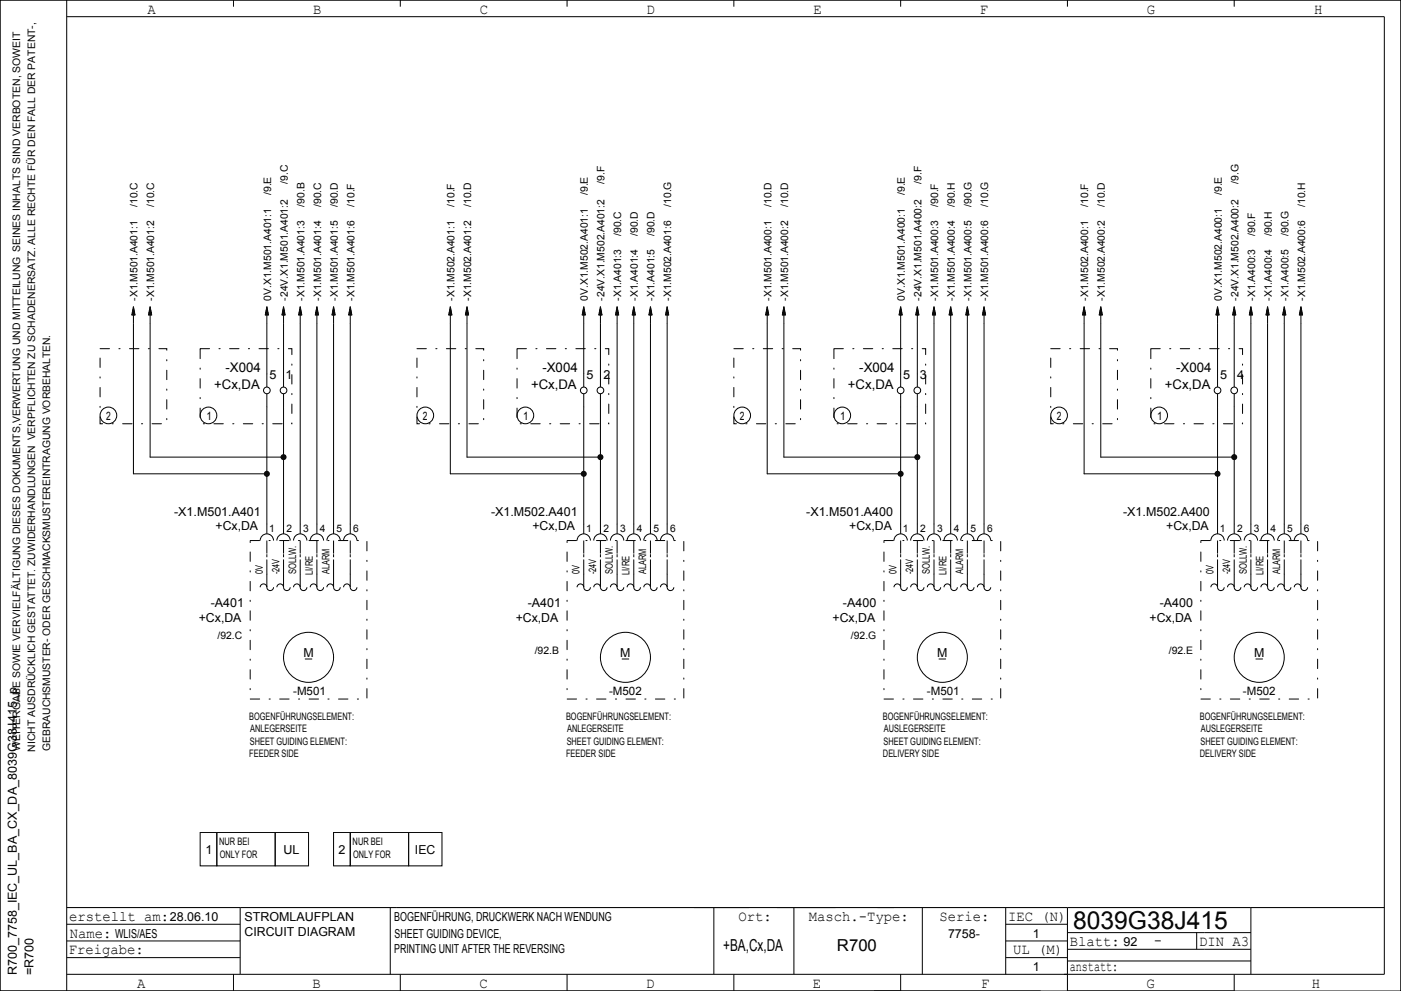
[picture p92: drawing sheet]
<svg xmlns="http://www.w3.org/2000/svg" width="420mm" height="297mm" viewBox="0 0 420 297" stroke-linecap="round" stroke-linejoin="round" font-family="sans-serif">
<defs><g id="words">
<text font-size="7.4" x="321.7" y="278.5">8039G38J415</text>
<g font-size="4.9">
<text x="216.8" y="285">+BA,Cx,DA</text>
<text x="250.9" y="285">R700</text>
</g>
<g font-size="4.4">
<text x="44.3" y="4.2">A</text>
<text x="93.8" y="4.2">B</text>
<text x="143.9" y="4.2">C</text>
<text x="193.9" y="4.2">D</text>
<text x="243.8" y="4.2">E</text>
<text x="293.8" y="4.2">F</text>
<text x="343.8" y="4.2">G</text>
<text x="394" y="4.2">H</text>
<text x="20.7" y="276">erstellt am:</text>
<text x="221.4" y="276">Ort:</text>
<text x="242.5" y="276">Masch.­Type:</text>
<text x="281.6" y="276">Serie:</text>
<text x="302.2" y="276">IEC (N)</text>
<text x="20.9" y="281">Name:</text>
<text x="20.6" y="286">Freigabe:</text>
<text x="303.7" y="286">UL (M)</text>
<text x="320.7" y="283.5">Blatt:</text>
<text x="346" y="283.2">­</text>
<text x="359.5" y="283.5">DIN A3</text>
<text x="320.7" y="291">anstatt:</text>
<text x="41.1" y="296">A</text>
<text x="93.7" y="296">B</text>
<text x="143.7" y="296">C</text>
<text x="193.7" y="296">D</text>
<text x="243.7" y="296">E</text>
<text x="294.1" y="296">F</text>
<text x="343.7" y="296">G</text>
<text x="393.3" y="296">H</text>
</g>
<g font-size="4">
<text x="67.6" y="111.6">­X004</text>
<text x="162.6" y="111.6">­X004</text>
<text x="257.6" y="111.6">­X004</text>
<text x="352.6" y="111.6">­X004</text>
<text x="64.2" y="116.4">+Cx,DA</text>
<text x="159.2" y="116.4">+Cx,DA</text>
<text x="254.2" y="116.4">+Cx,DA</text>
<text x="349.2" y="116.4">+Cx,DA</text>
</g>
<g font-size="3.7">
<text x="80.8" y="113.5">5</text>
<text x="85.6" y="113.5">1</text>
<text x="175.8" y="113.5">5</text>
<text x="180.9" y="113.5">2</text>
<text x="270.8" y="113.5">5</text>
<text x="275.8" y="113.5">3</text>
<text x="365.8" y="113.5">5</text>
<text x="370.9" y="113.5">4</text>
<text x="52.2" y="154.5">­X1.M501.A401</text>
<text x="147.2" y="154.5">­X1.M502.A401</text>
<text x="241.7" y="154.5">­X1.M501.A400</text>
<text x="336.7" y="154.5">­X1.M502.A400</text>
<text x="64.6" y="159">+Cx,DA</text>
<text x="159.6" y="159">+Cx,DA</text>
<text x="254.6" y="159">+Cx,DA</text>
<text x="349.6" y="159">+Cx,DA</text>
<text x="63.2" y="182">­A401</text>
<text x="158.2" y="182">­A401</text>
<text x="252.7" y="182">­A400</text>
<text x="347.7" y="182">­A400</text>
<text x="59.6" y="186.5">+Cx,DA</text>
<text x="154.6" y="186.5">+Cx,DA</text>
<text x="249.6" y="186.5">+Cx,DA</text>
<text x="344.6" y="186.5">+Cx,DA</text>
<text x="90.9" y="197">M</text>
<text x="186" y="197">M</text>
<text x="280.9" y="197">M</text>
<text x="376" y="197">M</text>
<text x="61.6" y="256">1</text>
<text x="85" y="256">UL</text>
<text x="101.5" y="256">2</text>
<text x="124.4" y="256">IEC</text>
<text x="50.9" y="276">28.06.10</text>
<text x="73.3" y="276">STROMLAUFPLAN</text>
<text x="118.2" y="276">BOGENFÜHRUNG, DRUCKWERK NACH WENDUNG</text>
<text x="34.5" y="281">WLIS/AES</text>
<text x="73.3" y="280.5">CIRCUIT DIAGRAM</text>
<text x="118.3" y="281">SHEET GUIDING DEVICE,</text>
<text x="284.2" y="281">7758­</text>
<text x="309.6" y="281">1</text>
<text x="118.2" y="285.5">PRINTING UNIT AFTER THE REVERSING</text>
<text x="336.8" y="283.5">92</text>
<text x="5" y="292.3" transform="rotate(-90 5 292.3)">R700_7758_IEC_UL_BA_CX_DA_8039G38J415_p</text>
<text x="10" y="292.2" transform="rotate(-90 10 292.2)">=R700</text>
<text x="309.6" y="291">1</text>
</g>
<g font-size="3.5">
<text x="31.8" y="125.9">2</text>
<text x="61.9" y="125.9">1</text>
<text x="126.8" y="125.9">2</text>
<text x="156.9" y="125.9">1</text>
<text x="221.8" y="125.9">2</text>
<text x="251.9" y="125.9">1</text>
<text x="316.8" y="125.9">2</text>
<text x="346.9" y="125.9">1</text>
<text x="87.9" y="208.4">­M501</text>
<text x="182.6" y="208.4">­M502</text>
<text x="277.9" y="208.4">­M501</text>
<text x="372.6" y="208.4">­M502</text>
</g>
<g font-size="3.1">
<text x="81.3" y="58.5" transform="rotate(-90 81.3 58.5)">/9.E</text>
<text x="86.3" y="55" transform="rotate(-90 86.3 55)">/9.C</text>
<text x="176.2" y="58.5" transform="rotate(-90 176.2 58.5)">/9.E</text>
<text x="181.2" y="55" transform="rotate(-90 181.2 55)">/9.F</text>
<text x="271.2" y="58.5" transform="rotate(-90 271.2 58.5)">/9.E</text>
<text x="276.3" y="55" transform="rotate(-90 276.3 55)">/9.F</text>
<text x="366.2" y="58.5" transform="rotate(-90 366.2 58.5)">/9.E</text>
<text x="371.2" y="55" transform="rotate(-90 371.2 55)">/9.G</text>
<text x="41.2" y="62" transform="rotate(-90 41.2 62)">/10.C</text>
<text x="46.3" y="62" transform="rotate(-90 46.3 62)">/10.C</text>
<text x="91.2" y="62" transform="rotate(-90 91.2 62)">/90.B</text>
<text x="96.2" y="62" transform="rotate(-90 96.2 62)">/90.C</text>
<text x="101.3" y="62" transform="rotate(-90 101.3 62)">/90.D</text>
<text x="106.2" y="62" transform="rotate(-90 106.2 62)">/10.F</text>
<text x="136.3" y="62" transform="rotate(-90 136.3 62)">/10.F</text>
<text x="141.3" y="62" transform="rotate(-90 141.3 62)">/10.D</text>
<text x="201.2" y="62" transform="rotate(-90 201.2 62)">/10.G</text>
<text x="231.2" y="62" transform="rotate(-90 231.2 62)">/10.D</text>
<text x="236.2" y="62" transform="rotate(-90 236.2 62)">/10.D</text>
<text x="281.2" y="62" transform="rotate(-90 281.2 62)">/90.F</text>
<text x="286.2" y="62" transform="rotate(-90 286.2 62)">/90.H</text>
<text x="291.3" y="62" transform="rotate(-90 291.3 62)">/90.G</text>
<text x="296.3" y="62" transform="rotate(-90 296.3 62)">/10.G</text>
<text x="326.2" y="62" transform="rotate(-90 326.2 62)">/10.F</text>
<text x="331.3" y="62" transform="rotate(-90 331.3 62)">/10.D</text>
<text x="391.2" y="62" transform="rotate(-90 391.2 62)">/10.H</text>
<text x="186.3" y="70.7" transform="rotate(-90 186.3 70.7)">/90.C</text>
<text x="191.2" y="70.7" transform="rotate(-90 191.2 70.7)">/90.D</text>
<text x="196.2" y="70.7" transform="rotate(-90 196.2 70.7)">/90.D</text>
<text x="376.2" y="70.7" transform="rotate(-90 376.2 70.7)">/90.F</text>
<text x="381.3" y="70.7" transform="rotate(-90 381.3 70.7)">/90.H</text>
<text x="386.3" y="70.7" transform="rotate(-90 386.3 70.7)">/90.G</text>
<text x="41.2" y="90.1" transform="rotate(-90 41.2 90.1)">­X1.M501.A401:1</text>
<text x="46.3" y="90.1" transform="rotate(-90 46.3 90.1)">­X1.M501.A401:2</text>
<text x="81.3" y="90.1" transform="rotate(-90 81.3 90.1)">0V.X1.M501.A401:1</text>
<text x="86.3" y="90.1" transform="rotate(-90 86.3 90.1)">­24V.X1.M501.A401:2</text>
<text x="91.2" y="90.1" transform="rotate(-90 91.2 90.1)">­X1.M501.A401:3</text>
<text x="96.2" y="90.1" transform="rotate(-90 96.2 90.1)">­X1.M501.A401:4</text>
<text x="101.3" y="90.1" transform="rotate(-90 101.3 90.1)">­X1.M501.A401:5</text>
<text x="106.2" y="90.1" transform="rotate(-90 106.2 90.1)">­X1.M501.A401:6</text>
<text x="136.3" y="90.1" transform="rotate(-90 136.3 90.1)">­X1.M502.A401:1</text>
<text x="141.3" y="90.1" transform="rotate(-90 141.3 90.1)">­X1.M502.A401:2</text>
<text x="176.2" y="90.1" transform="rotate(-90 176.2 90.1)">0V.X1.M502.A401:1</text>
<text x="181.2" y="90.1" transform="rotate(-90 181.2 90.1)">­24V.X1.M502.A401:2</text>
<text x="186.3" y="90.1" transform="rotate(-90 186.3 90.1)">­X1.A401:3</text>
<text x="191.2" y="90.1" transform="rotate(-90 191.2 90.1)">­X1.A401:4</text>
<text x="196.2" y="90.1" transform="rotate(-90 196.2 90.1)">­X1.A401:5</text>
<text x="201.2" y="90.1" transform="rotate(-90 201.2 90.1)">­X1.M502.A401:6</text>
<text x="231.2" y="90.1" transform="rotate(-90 231.2 90.1)">­X1.M501.A400:1</text>
<text x="236.2" y="90.1" transform="rotate(-90 236.2 90.1)">­X1.M501.A400:2</text>
<text x="271.2" y="90.1" transform="rotate(-90 271.2 90.1)">0V.X1.M501.A400:1</text>
<text x="276.3" y="90.1" transform="rotate(-90 276.3 90.1)">­24V.X1.M501.A400:2</text>
<text x="281.2" y="90.1" transform="rotate(-90 281.2 90.1)">­X1.M501.A400:3</text>
<text x="286.2" y="90.1" transform="rotate(-90 286.2 90.1)">­X1.M501.A400:4</text>
<text x="291.3" y="90.1" transform="rotate(-90 291.3 90.1)">­X1.M501.A400:5</text>
<text x="296.3" y="90.1" transform="rotate(-90 296.3 90.1)">­X1.M501.A400:6</text>
<text x="326.2" y="90.1" transform="rotate(-90 326.2 90.1)">­X1.M502.A400:1</text>
<text x="331.3" y="90.1" transform="rotate(-90 331.3 90.1)">­X1.M502.A400:2</text>
<text x="366.2" y="90.1" transform="rotate(-90 366.2 90.1)">0V.X1.M502.A400:1</text>
<text x="371.2" y="90.1" transform="rotate(-90 371.2 90.1)">­24V.X1.M502.A400:2</text>
<text x="376.2" y="90.1" transform="rotate(-90 376.2 90.1)">­X1.A400:3</text>
<text x="381.3" y="90.1" transform="rotate(-90 381.3 90.1)">­X1.A400:4</text>
<text x="386.3" y="90.1" transform="rotate(-90 386.3 90.1)">­X1.A400:5</text>
<text x="391.2" y="90.1" transform="rotate(-90 391.2 90.1)">­X1.M502.A400:6</text>
<text x="80.7" y="159.5">1</text>
<text x="85.9" y="159.5">2</text>
<text x="90.9" y="159.5">3</text>
<text x="95.9" y="159.5">4</text>
<text x="100.9" y="159.5">5</text>
<text x="105.9" y="159.5">6</text>
<text x="175.7" y="159.5">1</text>
<text x="180.9" y="159.5">2</text>
<text x="185.9" y="159.5">3</text>
<text x="190.9" y="159.5">4</text>
<text x="195.9" y="159.5">5</text>
<text x="200.9" y="159.5">6</text>
<text x="270.7" y="159.5">1</text>
<text x="275.9" y="159.5">2</text>
<text x="280.9" y="159.5">3</text>
<text x="285.9" y="159.5">4</text>
<text x="290.9" y="159.5">5</text>
<text x="295.9" y="159.5">6</text>
<text x="365.7" y="159.5">1</text>
<text x="370.9" y="159.5">2</text>
<text x="375.9" y="159.5">3</text>
<text x="380.9" y="159.5">4</text>
<text x="385.9" y="159.5">5</text>
<text x="390.9" y="159.5">6</text>
<text x="78.7" y="172.1" transform="rotate(-90 78.7 172.1)">0V</text>
<text x="83.8" y="172.1" transform="rotate(-90 83.8 172.1)">­24V</text>
<text x="88.7" y="172.1" transform="rotate(-90 88.7 172.1)">SOLLW.</text>
<text x="93.7" y="172.3" transform="rotate(-90 93.7 172.3)">LI/RE</text>
<text x="98.8" y="172" transform="rotate(-90 98.8 172)">ALARM</text>
<text x="173.8" y="172.1" transform="rotate(-90 173.8 172.1)">0V</text>
<text x="178.7" y="172.1" transform="rotate(-90 178.7 172.1)">­24V</text>
<text x="183.7" y="172.1" transform="rotate(-90 183.7 172.1)">SOLLW.</text>
<text x="188.8" y="172.3" transform="rotate(-90 188.8 172.3)">LI/RE</text>
<text x="193.7" y="172" transform="rotate(-90 193.7 172)">ALARM</text>
<text x="268.7" y="172.1" transform="rotate(-90 268.7 172.1)">0V</text>
<text x="273.8" y="172.1" transform="rotate(-90 273.8 172.1)">­24V</text>
<text x="278.7" y="172.1" transform="rotate(-90 278.7 172.1)">SOLLW.</text>
<text x="283.7" y="172.3" transform="rotate(-90 283.7 172.3)">LI/RE</text>
<text x="288.7" y="172" transform="rotate(-90 288.7 172)">ALARM</text>
<text x="363.8" y="172.1" transform="rotate(-90 363.8 172.1)">0V</text>
<text x="368.8" y="172.1" transform="rotate(-90 368.8 172.1)">­24V</text>
<text x="373.8" y="172.1" transform="rotate(-90 373.8 172.1)">SOLLW.</text>
<text x="378.7" y="172.3" transform="rotate(-90 378.7 172.3)">LI/RE</text>
<text x="383.8" y="172" transform="rotate(-90 383.8 172)">ALARM</text>
<text x="65.2" y="191.6">/92.C</text>
<text x="255.1" y="191.6">/92.G</text>
<text x="160.3" y="196">/92.B</text>
<text x="350.4" y="196">/92.E</text>
<text x="74.7" y="215.7">BOGENFÜHRUNGSELEMENT:</text>
<text x="169.7" y="215.7">BOGENFÜHRUNGSELEMENT:</text>
<text x="264.7" y="215.7">BOGENFÜHRUNGSELEMENT:</text>
<text x="359.7" y="215.7">BOGENFÜHRUNGSELEMENT:</text>
<text x="75" y="219.5">ANLEGERSEITE</text>
<text x="170" y="219.5">ANLEGERSEITE</text>
<text x="265" y="219.5">AUSLEGERSEITE</text>
<text x="360" y="219.5">AUSLEGERSEITE</text>
<text x="6" y="225" transform="rotate(-90 6 225)">WEITERGABE SOWIE VERVIELFÄLTIGUNG DIESES DOKUMENTS,VERWERTUNG UND MITTEILUNG SEINES INHALTS SIND VERBOTEN, SOWEIT</text>
<text x="10.5" y="225.3" transform="rotate(-90 10.5 225.3)">NICHT AUSDRÜCKLICH GESTATTET. ZUWIDERHANDLUNGEN VERPFLICHTEN ZU SCHADENERSATZ. ALLE RECHTE FÜR DEN FALL DER PATENT­,</text>
<text x="15" y="225.1" transform="rotate(-90 15 225.1)">GEBRAUCHSMUSTER­ ODER GESCHMACKSMUSTEREINTRAGUNG VORBEHALTEN.</text>
<text x="74.7" y="227">FEEDER SIDE</text>
<text x="74.9" y="223.3">SHEET GUIDING ELEMENT:</text>
<text x="169.7" y="227">FEEDER SIDE</text>
<text x="169.9" y="223.3">SHEET GUIDING ELEMENT:</text>
<text x="264.7" y="227">DELIVERY SIDE</text>
<text x="264.9" y="223.3">SHEET GUIDING ELEMENT:</text>
<text x="359.7" y="227">DELIVERY SIDE</text>
<text x="359.9" y="223.3">SHEET GUIDING ELEMENT:</text>
<text x="65.7" y="253.3">NUR BEI</text>
<text x="65.9" y="257">ONLY FOR</text>
<text x="105.7" y="253.3">NUR BEI</text>
<text x="105.9" y="257">ONLY FOR</text>
</g>
</g></defs>
<path d="M30 104.5h20v22.5h-20zM60 104.5h27.5v22.5h-27.5zM125 104.5h20v22.5h-20zM155 104.5h27.5v22.5h-27.5zM220 104.5h20v22.5h-20zM250 104.5h27.5v22.5h-27.5zM315 104.5h20v22.5h-20zM345 104.5h27.5v22.5h-27.5zM75 162h35v47.5h-35zM170 162h35v47.5h-35zM265 162h35v47.5h-35zM360 162h35v47.5h-35z" fill="none" stroke="#000" stroke-width=".3" stroke-dasharray="2.8 2.8 .4 2.8"/>
<g fill="none" stroke="#000" stroke-width=".3" stroke-dasharray="4.2 1.8">
<path d="M80 172v-5M85 172v-5M90 172v-5M95 172v-5M100 172v-5M105 172v-5M175 172v-5M180 172v-5M185 172v-5M190 172v-5M195 172v-5M200 172v-5"/>
<path d="M270 172v-5M275 172v-5M280 172v-5M285 172v-5M290 172v-5M295 172v-5M365 172v-5M370 172v-5M375 172v-5M380 172v-5M385 172v-5M390 172v-5"/>
</g>
<g fill="none" stroke="#000" stroke-width=".3">
<path d="M0 0h420v297h-420zM20 0v297M20 5h395v287h-395M70 0v2M120 0v2M170 0v2M220 0v2M270 0v2M320 0v2M370 0v2M39.6 94.1v.4M39.7 93.5v1"/>
<path d="M39.8 93v1.5M39.9 92.6v1.9M40 91.9v50.1h40M40 91.9l-.5 2.6M40 91.9l.5 2.6M40.1 92.5v2M40.2 93v1.5M40.3 93.5v1M40.4 94.1v.4M44.6 94.1v.4M44.7 93.5v1M44.8 93v1.5"/>
<path d="M44.9 92.6v1.9M45 91.9v45.1h40M45 91.9l-.5 2.6M45 91.9l.5 2.6M45.1 92.5v2M45.2 93v1.5M45.3 93.5v1M45.4 94.1v.4M79.6 94.1v.4M79.7 93.5v1M79.8 93v1.5M79.9 92.6v1.9"/>
<path d="M80 91.9v24.1M80 91.9l-.5 2.6M80 91.9l.5 2.6M80.1 92.5v2M80.2 93v1.5M80.3 93.5v1M80.4 94.1v.4M84.6 94.1v.4M84.7 93.5v1M84.8 93v1.5M84.9 92.6v1.9M85 91.9v24.1"/>
<path d="M85 91.9l-.5 2.6M85 91.9l.5 2.6M85.1 92.5v2M85.2 93v1.5M85.3 93.5v1M85.4 94.1v.4M89.6 94.1v.4M89.7 93.5v1M89.8 93v1.5M89.9 92.6v1.9M90 91.9v68.1M90 91.9l-.5 2.6"/>
<path d="M90 91.9l.5 2.6M90.1 92.5v2M90.2 93v1.5M90.3 93.5v1M90.4 94.1v.4M94.6 94.1v.4M94.7 93.5v1M94.8 93v1.5M94.9 92.6v1.9M95 91.9v68.1M95 91.9l-.5 2.6M95 91.9l.5 2.6"/>
<path d="M95.1 92.5v2M95.2 93v1.5M95.3 93.5v1M95.4 94.1v.4M99.6 94.1v.4M99.7 93.5v1M99.8 93v1.5M99.9 92.6v1.9M100 91.9v68.1M100 91.9l-.5 2.6M100 91.9l.5 2.6M100.1 92.5v2"/>
<path d="M100.2 93v1.5M100.3 93.5v1M100.4 94.1v.4M104.6 94.1v.4M104.7 93.5v1M104.8 93v1.5M104.9 92.6v1.9M105 91.9v68.1M105 91.9l-.5 2.6M105 91.9l.5 2.6M105.1 92.5v2M105.2 93v1.5"/>
<path d="M105.3 93.5v1M105.4 94.1v.4M134.6 94.1v.4M134.7 93.5v1M134.8 93v1.5M134.9 92.6v1.9M135 91.9v50.1h40M135 91.9l-.5 2.6M135 91.9l.5 2.6M135.1 92.5v2M135.2 93v1.5M135.3 93.5v1"/>
<path d="M135.4 94.1v.4M139.6 94.1v.4M139.7 93.5v1M139.8 93v1.5M139.9 92.6v1.9M140 91.9v45.1h40M140 91.9l-.5 2.6M140 91.9l.5 2.6M140.1 92.5v2M140.2 93v1.5M140.3 93.5v1M140.4 94.1v.4"/>
<path d="M174.6 94.1v.4M174.7 93.5v1M174.8 93v1.5M174.9 92.6v1.9M175 91.9v24.1M175 91.9l-.5 2.6M175 91.9l.5 2.6M175.1 92.5v2M175.2 93v1.5M175.3 93.5v1M175.4 94.1v.4M179.6 94.1v.4"/>
<path d="M179.7 93.5v1M179.8 93v1.5M179.9 92.6v1.9M180 91.9v24.1M180 91.9l-.5 2.6M180 91.9l.5 2.6M180.1 92.5v2M180.2 93v1.5M180.3 93.5v1M180.4 94.1v.4M184.6 94.1v.4M184.7 93.5v1"/>
<path d="M184.8 93v1.5M184.9 92.6v1.9M185 91.9v68.1M185 91.9l-.5 2.6M185 91.9l.5 2.6M185.1 92.5v2M185.2 93v1.5M185.3 93.5v1M185.4 94.1v.4M189.6 94.1v.4M189.7 93.5v1M189.8 93v1.5"/>
<path d="M189.9 92.6v1.9M190 91.9v68.1M190 91.9l-.5 2.6M190 91.9l.5 2.6M190.1 92.5v2M190.2 93v1.5M190.3 93.5v1M190.4 94.1v.4M194.6 94.1v.4M194.7 93.5v1M194.8 93v1.5M194.9 92.6v1.9"/>
<path d="M195 91.9v68.1M195 91.9l-.5 2.6M195 91.9l.5 2.6M195.1 92.5v2M195.2 93v1.5M195.3 93.5v1M195.4 94.1v.4M199.6 94.1v.4M199.7 93.5v1M199.8 93v1.5M199.9 92.6v1.9M200 91.9v68.1"/>
<path d="M200 91.9l-.5 2.6M200 91.9l.5 2.6M200.1 92.5v2M200.2 93v1.5M200.3 93.5v1M200.4 94.1v.4M229.6 94.1v.4M229.7 93.5v1M229.8 93v1.5M229.9 92.6v1.9M230 91.9v50.1h40M230 91.9l-.5 2.6"/>
<path d="M230 91.9l.5 2.6M230.1 92.5v2M230.2 93v1.5M230.3 93.5v1M230.4 94.1v.4M234.6 94.1v.4M234.7 93.5v1M234.8 93v1.5M234.9 92.6v1.9M235 91.9v45.1h40M235 91.9l-.5 2.6M235 91.9l.5 2.6"/>
<path d="M235.1 92.5v2M235.2 93v1.5M235.3 93.5v1M235.4 94.1v.4M269.6 94.1v.4M269.7 93.5v1M269.8 93v1.5M269.9 92.6v1.9M270 91.9v24.1M270 91.9l-.5 2.6M270 91.9l.5 2.6M270.1 92.5v2"/>
<path d="M270.2 93v1.5M270.3 93.5v1M270.4 94.1v.4M274.6 94.1v.4M274.7 93.5v1M274.8 93v1.5M274.9 92.6v1.9M275 91.9v24.1M275 91.9l-.5 2.6M275 91.9l.5 2.6M275.1 92.5v2M275.2 93v1.5"/>
<path d="M275.3 93.5v1M275.4 94.1v.4M279.6 94.1v.4M279.7 93.5v1M279.8 93v1.5M279.9 92.6v1.9M280 91.9v68.1M280 91.9l-.5 2.6M280 91.9l.5 2.6M280.1 92.5v2M280.2 93v1.5M280.3 93.5v1"/>
<path d="M280.4 94.1v.4M284.6 94.1v.4M284.7 93.5v1M284.8 93v1.5M284.9 92.6v1.9M285 91.9v68.1M285 91.9l-.5 2.6M285 91.9l.5 2.6M285.1 92.5v2M285.2 93v1.5M285.3 93.5v1M285.4 94.1v.4"/>
<path d="M289.6 94.1v.4M289.7 93.5v1M289.8 93v1.5M289.9 92.6v1.9M290 91.9v68.1M290 91.9l-.5 2.6M290 91.9l.5 2.6M290.1 92.5v2M290.2 93v1.5M290.3 93.5v1M290.4 94.1v.4M294.6 94.1v.4"/>
<path d="M294.7 93.5v1M294.8 93v1.5M294.9 92.6v1.9M295 91.9v68.1M295 91.9l-.5 2.6M295 91.9l.5 2.6M295.1 92.5v2M295.2 93v1.5M295.3 93.5v1M295.4 94.1v.4M324.6 94.1v.4M324.7 93.5v1"/>
<path d="M324.8 93v1.5M324.9 92.6v1.9M325 91.9v50.1h40M325 91.9l-.5 2.6M325 91.9l.5 2.6M325.1 92.5v2M325.2 93v1.5M325.3 93.5v1M325.4 94.1v.4M329.6 94.1v.4M329.7 93.5v1M329.8 93v1.5"/>
<path d="M329.9 92.6v1.9M330 91.9v45.1h40M330 91.9l-.5 2.6M330 91.9l.5 2.6M330.1 92.5v2M330.2 93v1.5M330.3 93.5v1M330.4 94.1v.4M364.6 94.1v.4M364.7 93.5v1M364.8 93v1.5M364.9 92.6v1.9"/>
<path d="M365 91.9v24.1M365 91.9l-.5 2.6M365 91.9l.5 2.6M365.1 92.5v2M365.2 93v1.5M365.3 93.5v1M365.4 94.1v.4M369.6 94.1v.4M369.7 93.5v1M369.8 93v1.5M369.9 92.6v1.9M370 91.9v24.1"/>
<path d="M370 91.9l-.5 2.6M370 91.9l.5 2.6M370.1 92.5v2M370.2 93v1.5M370.3 93.5v1M370.4 94.1v.4M374.6 94.1v.4M374.7 93.5v1M374.8 93v1.5M374.9 92.6v1.9M375 91.9v68.1M375 91.9l-.5 2.6"/>
<path d="M375 91.9l.5 2.6M375.1 92.5v2M375.2 93v1.5M375.3 93.5v1M375.4 94.1v.4M379.6 94.1v.4M379.7 93.5v1M379.8 93v1.5M379.9 92.6v1.9M380 91.9v68.1M380 91.9l-.5 2.6M380 91.9l.5 2.6"/>
<path d="M380.1 92.5v2M380.2 93v1.5M380.3 93.5v1M380.4 94.1v.4M384.6 94.1v.4M384.7 93.5v1M384.8 93v1.5M384.9 92.6v1.9M385 91.9v68.1M385 91.9l-.5 2.6M385 91.9l.5 2.6M385.1 92.5v2"/>
<path d="M385.2 93v1.5M385.3 93.5v1M385.4 94.1v.4M389.6 94.1v.4M389.7 93.5v1M389.8 93v1.5M389.9 92.6v1.9M390 91.9v68.1M390 91.9l-.5 2.6M390 91.9l.5 2.6M390.1 92.5v2M390.2 93v1.5"/>
<path d="M390.3 93.5v1M390.4 94.1v.4M80 118v42M85 118v42M175 118v42M180 118v42M270 118v42M275 118v42M365 118v42M370 118v42M78 176a1 1 0 0 1 1-1 1 1 0 0 1 1 1M78 162a2 2 0 0 1 2-2 2 2 0 0 1 2 2"/>
<path d="M80 176a1 1 0 0 0 1 1 1 1 0 0 0 1-1M80 162v3.9M80 166.1v.9M80 172v4M83 176a1 1 0 0 1 1-1 1 1 0 0 1 1 1M83 162a2 2 0 0 1 2-2 2 2 0 0 1 2 2M85 176a1 1 0 0 0 1 1 1 1 0 0 0 1-1M85 162v3.9M85 166.1v.9M85 172v4M88 176a1 1 0 0 1 1-1 1 1 0 0 1 1 1M88 162a2 2 0 0 1 2-2 2 2 0 0 1 2 2"/>
<path d="M90 176a1 1 0 0 0 1 1 1 1 0 0 0 1-1M90 162v3.9M90 166.1v.9M90 172v4M93 176a1 1 0 0 1 1-1 1 1 0 0 1 1 1M93 162a2 2 0 0 1 2-2 2 2 0 0 1 2 2M95 176a1 1 0 0 0 1 1 1 1 0 0 0 1-1M95 162v3.9M95 166.1v.9M95 172v4M98 176a1 1 0 0 1 1-1 1 1 0 0 1 1 1M98 162a2 2 0 0 1 2-2 2 2 0 0 1 2 2"/>
<path d="M100 176a1 1 0 0 0 1 1 1 1 0 0 0 1-1M100 162v3.9M100 166.1v.9M100 172v4M103 176a1 1 0 0 1 1-1 1 1 0 0 1 1 1M103 162a2 2 0 0 1 2-2 2 2 0 0 1 2 2M105 176a1 1 0 0 0 1 1 1 1 0 0 0 1-1M105 162v3.9M105 166.1v.9M105 172v4M173 176a1 1 0 0 1 1-1 1 1 0 0 1 1 1M173 162a2 2 0 0 1 2-2 2 2 0 0 1 2 2"/>
<path d="M175 176a1 1 0 0 0 1 1 1 1 0 0 0 1-1M175 162v3.9M175 166.1v.9M175 172v4M178 176a1 1 0 0 1 1-1 1 1 0 0 1 1 1M178 162a2 2 0 0 1 2-2 2 2 0 0 1 2 2M180 176a1 1 0 0 0 1 1 1 1 0 0 0 1-1M180 162v3.9M180 166.1v.9M180 172v4M183 176a1 1 0 0 1 1-1 1 1 0 0 1 1 1M183 162a2 2 0 0 1 2-2 2 2 0 0 1 2 2"/>
<path d="M185 176a1 1 0 0 0 1 1 1 1 0 0 0 1-1M185 162v3.9M185 166.1v.9M185 172v4M188 176a1 1 0 0 1 1-1 1 1 0 0 1 1 1M188 162a2 2 0 0 1 2-2 2 2 0 0 1 2 2M190 176a1 1 0 0 0 1 1 1 1 0 0 0 1-1M190 162v3.9M190 166.1v.9M190 172v4M193 176a1 1 0 0 1 1-1 1 1 0 0 1 1 1M193 162a2 2 0 0 1 2-2 2 2 0 0 1 2 2"/>
<path d="M195 176a1 1 0 0 0 1 1 1 1 0 0 0 1-1M195 162v3.9M195 166.1v.9M195 172v4M198 176a1 1 0 0 1 1-1 1 1 0 0 1 1 1M198 162a2 2 0 0 1 2-2 2 2 0 0 1 2 2M200 176a1 1 0 0 0 1 1 1 1 0 0 0 1-1M200 162v3.9M200 166.1v.9M200 172v4M268 176a1 1 0 0 1 1-1 1 1 0 0 1 1 1M268 162a2 2 0 0 1 2-2 2 2 0 0 1 2 2"/>
<path d="M270 176a1 1 0 0 0 1 1 1 1 0 0 0 1-1M270 162v3.9M270 166.1v.9M270 172v4M273 176a1 1 0 0 1 1-1 1 1 0 0 1 1 1M273 162a2 2 0 0 1 2-2 2 2 0 0 1 2 2M275 176a1 1 0 0 0 1 1 1 1 0 0 0 1-1M275 162v3.9M275 166.1v.9M275 172v4M278 176a1 1 0 0 1 1-1 1 1 0 0 1 1 1M278 162a2 2 0 0 1 2-2 2 2 0 0 1 2 2"/>
<path d="M280 176a1 1 0 0 0 1 1 1 1 0 0 0 1-1M280 162v3.9M280 166.1v.9M280 172v4M283 176a1 1 0 0 1 1-1 1 1 0 0 1 1 1M283 162a2 2 0 0 1 2-2 2 2 0 0 1 2 2M285 176a1 1 0 0 0 1 1 1 1 0 0 0 1-1M285 162v3.9M285 166.1v.9M285 172v4M288 176a1 1 0 0 1 1-1 1 1 0 0 1 1 1M288 162a2 2 0 0 1 2-2 2 2 0 0 1 2 2"/>
<path d="M290 176a1 1 0 0 0 1 1 1 1 0 0 0 1-1M290 162v3.9M290 166.1v.9M290 172v4M293 176a1 1 0 0 1 1-1 1 1 0 0 1 1 1M293 162a2 2 0 0 1 2-2 2 2 0 0 1 2 2M295 176a1 1 0 0 0 1 1 1 1 0 0 0 1-1M295 162v3.9M295 166.1v.9M295 172v4M363 176a1 1 0 0 1 1-1 1 1 0 0 1 1 1M363 162a2 2 0 0 1 2-2 2 2 0 0 1 2 2"/>
<path d="M365 176a1 1 0 0 0 1 1 1 1 0 0 0 1-1M365 162v3.9M365 166.1v.9M365 172v4M368 176a1 1 0 0 1 1-1 1 1 0 0 1 1 1M368 162a2 2 0 0 1 2-2 2 2 0 0 1 2 2M370 176a1 1 0 0 0 1 1 1 1 0 0 0 1-1M370 162v3.9M370 166.1v.9M370 172v4M373 176a1 1 0 0 1 1-1 1 1 0 0 1 1 1M373 162a2 2 0 0 1 2-2 2 2 0 0 1 2 2"/>
<path d="M375 176a1 1 0 0 0 1 1 1 1 0 0 0 1-1M375 162v3.9M375 166.1v.9M375 172v4M378 176a1 1 0 0 1 1-1 1 1 0 0 1 1 1M378 162a2 2 0 0 1 2-2 2 2 0 0 1 2 2M380 176a1 1 0 0 0 1 1 1 1 0 0 0 1-1M380 162v3.9M380 166.1v.9M380 172v4M383 176a1 1 0 0 1 1-1 1 1 0 0 1 1 1M383 162a2 2 0 0 1 2-2 2 2 0 0 1 2 2"/>
<path d="M385 176a1 1 0 0 0 1 1 1 1 0 0 0 1-1M385 162v3.9M385 166.1v.9M385 172v4M388 176a1 1 0 0 1 1-1 1 1 0 0 1 1 1M388 162a2 2 0 0 1 2-2 2 2 0 0 1 2 2M390 176a1 1 0 0 0 1 1 1 1 0 0 0 1-1M390 162v3.9M390 166.1v.9M390 172v4M91.5 197.5h2M186.5 197.5h2"/>
<path d="M281.5 197.5h2M376.5 197.5h2M60 249.5h5v10h-5zM65 249.5h17.5v10h-17.5zM82.5 249.5h10v10h-10zM100 249.5h5v10h-5zM105 249.5h17.5v10h-17.5zM122.5 249.5h10v10h-10zM20 277h52M20 272h395M72 272v20M117 272v20"/>
<path d="M214 272v20M238 272v20M276.5 272v20M301.5 272v20M301.5 277h18.5M320 272v25h50v-5M320 279.5h55M358.7 279.5v5M375 272v20M20 287h52M20 282h52M70 292v5"/>
<path d="M120 292v5M170 292v5M220 292v5M270 292v5M301.5 287h18.5M301.5 282h18.5M312 297h-312v-297h420v297M320 284.5h55M320 288h55"/>
<circle cx="80" cy="117" r="1"/>
<circle cx="85" cy="117" r="1"/>
<circle cx="175" cy="117" r="1"/>
<circle cx="180" cy="117" r="1"/>
<circle cx="270" cy="117" r="1"/>
<circle cx="275" cy="117" r="1"/>
<circle cx="365" cy="117" r="1"/>
<circle cx="370" cy="117" r="1"/>
<circle cx="32.5" cy="124.5" r="2.5"/>
<circle cx="62.5" cy="124.5" r="2.5"/>
<circle cx="127.5" cy="124.5" r="2.5"/>
<circle cx="157.5" cy="124.5" r="2.5"/>
<circle cx="222.5" cy="124.5" r="2.5"/>
<circle cx="252.5" cy="124.5" r="2.5"/>
<circle cx="317.5" cy="124.5" r="2.5"/>
<circle cx="347.5" cy="124.5" r="2.5"/>
<circle cx="92.5" cy="197" r="7.5"/>
<circle cx="187.5" cy="197" r="7.5"/>
<circle cx="282.5" cy="197" r="7.5"/>
<circle cx="377.5" cy="197" r="7.5"/>
</g>
<g fill="#000">
<circle cx="85" cy="137" r=".9"/>
<circle cx="180" cy="137" r=".9"/>
<circle cx="275" cy="137" r=".9"/>
<circle cx="370" cy="137" r=".9"/>
<circle cx="80" cy="142" r=".9"/>
<circle cx="175" cy="142" r=".9"/>
<circle cx="270" cy="142" r=".9"/>
<circle cx="365" cy="142" r=".9"/>
</g>
<use href="#words"/>
</svg>
